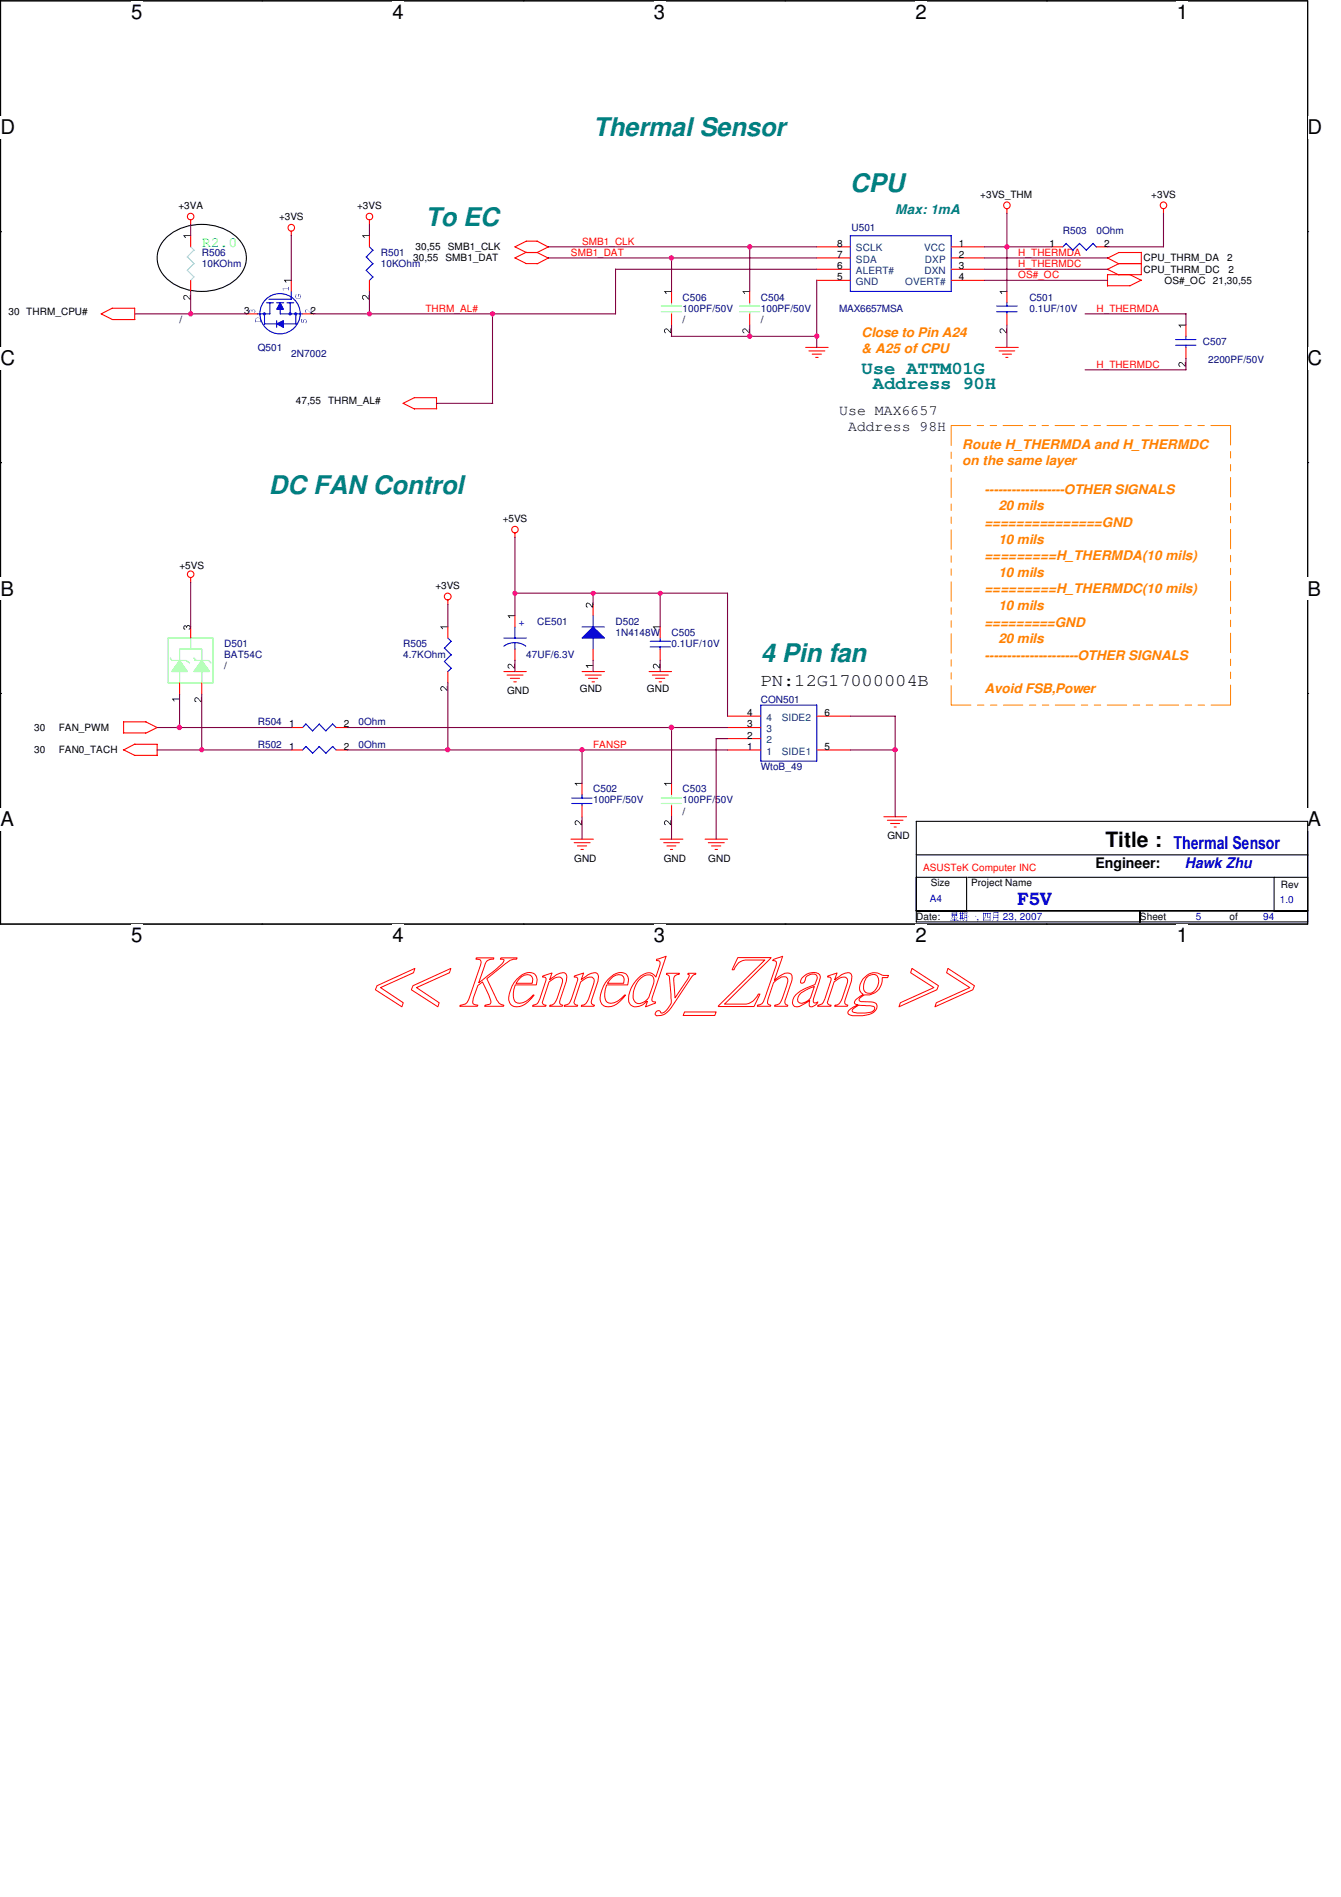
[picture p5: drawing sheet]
<svg xmlns="http://www.w3.org/2000/svg" width="210mm" height="297mm" viewBox="0 0 210 297" stroke-linecap="round" stroke-linejoin="round" font-family="sans-serif">
<defs><g id="words">
<g font-size="4" fill="#008080">
<text x="92.8" y="21.3">Thermal Sensor</text>
<text x="66.6" y="35.3">To EC</text>
<text x="133.1" y="30.1">CPU</text>
<text x="42.1" y="77.3">DC FAN Control</text>
<text x="119.1" y="103.6">4 Pin fan</text>
</g>
<text font-size="3.3" x="173" y="132.6">Title :</text>
<g font-size="3.2">
<text x="20.5" y="3">5</text>
<text x="61.4" y="3">4</text>
<text x="102.4" y="3">3</text>
<text x="143.3" y="3">2</text>
<text x="184.2" y="3">1</text>
<text x=".1" y="21">D</text>
<text x="204.7" y="21">D</text>
<text x=".1" y="57.1">C</text>
<text x="204.7" y="57.1">C</text>
<text x=".1" y="93.3">B</text>
<text x="204.7" y="93.3">B</text>
<text x=".1" y="129.4">A</text>
<text x="204.7" y="129.4">A</text>
<text x="20.5" y="147.5">5</text>
<text x="61.4" y="147.5">4</text>
<text x="102.4" y="147.5">3</text>
<text x="143.3" y="147.5">2</text>
<text x="184.2" y="147.5">1</text>
</g>
<g font-size="2.8" fill="#008080">
<text x="134.9" y="58.5">Use ATTM01G</text>
<text x="136.6" y="60.9">Address 90H</text>
</g>
<text font-size="2.8" x="119.1" y="107.4">PN:12G17000004B</text>
<g font-size="2.8" fill="#00f">
<text x="183.7" y="133">Thermal Sensor</text>
<text x="159.2" y="141.7">F5V</text>
</g>
<text font-size="2.3" fill="#0f0" x="31.6" y="38.7">R2.0</text>
<g font-size="2.3">
<text x="131.4" y="65">Use MAX6657</text>
<text x="132.8" y="67.4">Address 98H</text>
<text x="171.4" y="136">Engineer:</text>
</g>
<text font-size="2.3" fill="#00f" x="185.5" y="136">Hawk Zhu</text>
<text font-size="2.1" fill="#008080" x="140.1" y="33.6">Max: 1mA</text>
<g font-size="2.1" fill="#ff8000">
<text x="134.9" y="52.8">Close to Pin A24</text>
<text x="134.9" y="55.3">&amp; A25 of CPU</text>
<text x="150.6" y="70.3">Route H_THERMDA and H_THERMDC</text>
<text x="150.6" y="72.9">on the same layer</text>
<text x="154.1" y="77.3">------------------OTHER SIGNALS</text>
<text x="154.1" y="82.5">===============GND</text>
<text x="156.3" y="79.9">20 mils</text>
<text x="154.1" y="87.7">=========H_THERMDA(10 mils)</text>
<text x="156.3" y="85.1">10 mils</text>
<text x="154.1" y="92.9">=========H_THERMDC(10 mils)</text>
<text x="156.3" y="90.3">10 mils</text>
<text x="156.3" y="95.5">10 mils</text>
<text x="154.1" y="98.1">=========GND</text>
<text x="156.3" y="100.7">20 mils</text>
<text x="154.1" y="103.3">---------------------OTHER SIGNALS</text>
<text x="154.1" y="108.5">Avoid FSB,Power</text>
</g>
<g font-size="1.6">
<text x="27.9" y="32.7">+3VA</text>
<text x="43.7" y="34.5">+3VS</text>
<text x="55.9" y="32.7">+3VS</text>
<text x="153.4" y="30.9">+3VS_THM</text>
<text x="180.2" y="30.9">+3VS</text>
<text x="64.7" y="40.9">30,55 SMB1_DAT</text>
<text x="65" y="39.2">30,55</text>
<text x="70.1" y="39.2">SMB1_CLK</text>
<text x="131" y="38.7">8</text>
<text x="131" y="40.4">7</text>
<text x="150.1" y="38.7">1</text>
<text x="150.1" y="40.4">2</text>
<text x="164.3" y="38.7">1</text>
<text x="172.8" y="38.7">2</text>
<text x="179" y="40.9">CPU_THRM_DA</text>
<text x="192.1" y="40.9">2</text>
<text x="131" y="42.1">6</text>
<text x="131" y="43.9">5</text>
<text x="150.1" y="43.9">4</text>
<text x="150.1" y="42.1">3</text>
<text x="179" y="42.7">CPU_THRM_DC</text>
<text x="182.3" y="44.4">OS#_OC</text>
<text x="189.8" y="44.4">21,30,55</text>
<text x="192.3" y="42.7">2</text>
<text x="1.3" y="49.3">30 THRM_CPU#</text>
<text x="28.1" y="50.5">/</text>
<text x="38.2" y="49.1">3</text>
<text x="48.6" y="49.1">2</text>
<text x="106.8" y="50.5">/</text>
<text x="119.1" y="50.5">/</text>
<text x="46.3" y="63.3">47,55 THRM_AL#</text>
<text x="78.7" y="81.7">+5VS</text>
<text x="28.1" y="89.1">+5VS</text>
<text x="68.2" y="92.2">+3VS</text>
<text x="35.1" y="104.8">/</text>
<text x="45.3" y="113.9">1</text>
<text x="53.8" y="113.9">2</text>
<text x="79.4" y="108.7">GND</text>
<text x="90.8" y="108.3">GND</text>
<text x="101.3" y="108.3">GND</text>
<text x="117" y="112.1">4</text>
<text x="117" y="113.9">3</text>
<text x="129.1" y="112.1">6</text>
<text x="5.3" y="114.5">30</text>
<text x="5.3" y="117.9">30</text>
<text x="9.2" y="114.5">FAN_PWM</text>
<text x="9.2" y="117.9">FAN0_TACH</text>
<text x="45.3" y="117.4">1</text>
<text x="53.8" y="117.4">2</text>
<text x="117" y="115.7">2</text>
<text x="117" y="117.4">1</text>
<text x="129.1" y="117.4">5</text>
<text x="106.8" y="127.6">/</text>
<text x="138.9" y="131.4">GND</text>
<text x="89.9" y="134.9">GND</text>
<text x="103.9" y="134.9">GND</text>
<text x="110.9" y="134.9">GND</text>
<text x="145.7" y="138.8">Size</text>
<text x="152" y="138.8">Project Name</text>
<text x="200.5" y="139">Rev</text>
<text x="143.4" y="144">Date:</text>
<text x="178.4" y="144">Sheet</text>
<text x="192.4" y="144">of</text>
</g>
<g font-size="1.6" fill="#000080">
<text x="31.6" y="40.1">R506</text>
<text x="31.6" y="41.8">10KOhm</text>
<text x="59.6" y="40.1">R501</text>
<text x="59.6" y="41.8">10KOhm</text>
<text x="133.3" y="36.2">U501</text>
<text x="166.4" y="36.6">R503</text>
<text x="171.6" y="36.6">0Ohm</text>
<text x="106.8" y="47.1">C506</text>
<text x="119.1" y="47.1">C504</text>
<text x="161.1" y="47.1">C501</text>
<text x="106.8" y="48.8">100PF/50V</text>
<text x="119.1" y="48.8">100PF/50V</text>
<text x="131.4" y="48.8">MAX6657MSA</text>
<text x="161.1" y="48.8">0.1UF/10V</text>
<text x="40.3" y="54.9">Q501</text>
<text x="45.6" y="55.8">2N7002</text>
<text x="188.3" y="54.1">C507</text>
<text x="189.1" y="56.9">2200PF/50V</text>
<text x="35.1" y="101.3">D501</text>
<text x="63.1" y="101.3">R505</text>
<text x="84.1" y="97.8">CE501</text>
<text x="96.4" y="97.8">D502</text>
<text x="96.4" y="99.6">1N4148W</text>
<text x="105.1" y="99.6">C505</text>
<text x="105.1" y="101.3">0.1UF/10V</text>
<text x="35.1" y="103.1">BAT54C</text>
<text x="63.1" y="103.1">4.7KOhm</text>
<text x="82.4" y="103.1">47UF/6.3V</text>
<text x="40.3" y="113.6">R504</text>
<text x="56.1" y="113.6">0Ohm</text>
<text x="119.1" y="110.1">CON501</text>
<text x="40.3" y="117.1">R502</text>
<text x="56.1" y="117.1">0Ohm</text>
<text x="92.8" y="124.1">C502</text>
<text x="92.8" y="125.8">100PF/50V</text>
<text x="106.8" y="124.1">C503</text>
<text x="106.8" y="125.8">100PF/50V</text>
<text x="119.1" y="120.6">WtoB_49</text>
</g>
<g font-size="1.6" fill="#f00">
<text x="89.4" y="40.1">SMB1_DAT</text>
<text x="91.1" y="38.3">SMB1_CLK</text>
<text x="159.4" y="41.8">H_THERMDC</text>
<text x="159.4" y="40.1">H_THERMDA</text>
<text x="159.4" y="43.6">OS#_OC</text>
<text x="66.6" y="48.8">THRM_AL#</text>
<text x="171.6" y="48.8">H_THERMDA</text>
<text x="171.6" y="57.6">H_THERMDC</text>
<text x="92.8" y="117.1">FANSP</text>
<text x="144.5" y="136.4">ASUSTeK Computer INC</text>
</g>
<g font-size="1.6" fill="#004080">
<text x="134" y="39.4">SCLK</text>
<text x="134" y="41.1">SDA</text>
<text x="144.7" y="39.4">VCC</text>
<text x="144.8" y="41.1">DXP</text>
<text x="134" y="44.6">GND</text>
<text x="134" y="42.8">ALERT#</text>
<text x="141.7" y="44.6">OVERT#</text>
<text x="144.7" y="42.9">DXN</text>
<text x="120" y="112.9">4</text>
<text x="122.4" y="112.9">SIDE2</text>
<text x="120" y="114.6">3</text>
<text x="120" y="116.4">2</text>
<text x="120" y="118.2">1</text>
<text x="122.4" y="118.2">SIDE1</text>
</g>
<g font-size="1.6" fill="#00f">
<text x="81.2" y="98">+</text>
<text x="145.5" y="141.2">A4</text>
<text x="200.3" y="141.4">1.0</text>
<text x="152.9" y="144">,</text>
<text x="157" y="144">23, 2007</text>
<text x="187.2" y="144">5</text>
<text x="197.7" y="144">94</text>
</g>
</g></defs>
<path d="M.1 .1h204.6v144.6h-204.6z" fill="none" stroke="#000" stroke-width=".17"/>
<g fill="#fff">
<path d="M20.5 .1h1.8v3.6h-1.8z"/>
<path d="M20.5 144.7h1.8v3.6h-1.8z"/>
</g>
<path d="M41 .1h.1M41 144.7h.1" fill="none" stroke="#000" stroke-width=".17"/>
<g fill="#fff">
<path d="M61.4 .1h1.8v3.6h-1.8z"/>
<path d="M61.4 144.7h1.8v3.6h-1.8z"/>
</g>
<path d="M81.9 .1h.1M81.9 144.7h.1" fill="none" stroke="#000" stroke-width=".17"/>
<g fill="#fff">
<path d="M102.3 .1h1.8v3.6h-1.8z"/>
<path d="M102.3 144.7h1.8v3.6h-1.8z"/>
</g>
<path d="M122.9 .1h.1M122.9 144.7h.1" fill="none" stroke="#000" stroke-width=".17"/>
<g fill="#fff">
<path d="M143.3 .1h1.8v3.6h-1.8z"/>
<path d="M143.3 144.7h1.8v3.6h-1.8z"/>
</g>
<path d="M163.8 .1h.1M163.8 144.7h.1" fill="none" stroke="#000" stroke-width=".17"/>
<g fill="#fff">
<path d="M184.2 .1h1.8v3.6h-1.8z"/>
<path d="M184.2 144.7h1.8v3.6h-1.8z"/>
<path d="M.1 18.2h2.3v3.5h-2.3z"/>
<path d="M204.7 18.2h2.3v3.5h-2.3z"/>
<path d="M.1 54.3h2.3v3.6h-2.3z"/>
<path d="M204.7 54.3h2.3v3.6h-2.3z"/>
</g>
<path d="M.1 36.3h.1M204.7 36.3h.1" fill="none" stroke="#000" stroke-width=".17"/>
<g fill="#fff">
<path d="M.1 90.5h2.1v3.5h-2.1z"/>
<path d="M204.7 90.5h2.1v3.5h-2.1z"/>
</g>
<path d="M.1 72.4h.1M204.7 72.4h.1" fill="none" stroke="#000" stroke-width=".17"/>
<path d="M.1 72.4h.1M204.7 72.4h.1" fill="none" stroke="#000" stroke-width=".16"/>
<g fill="#fff">
<path d="M.1 126.6h2.1v3.5h-2.1z"/>
<path d="M204.6 126.6h2.2v3.5h-2.2z"/>
</g>
<path d="M25.9 37.3a8.4 8.4 0 0 1 11.3 0 4.3 4.3 0 0 1-.7 6.8 8.5 8.5 0 0 1-10.6-.6 4.2 4.2 0 0 1 0-6.2zM.1 108.6h.1M204.7 108.6h.1" fill="none" stroke="#000" stroke-width=".17"/>
<path d="M148.9 66.6h43.7M192.6 66.6v43.8M148.9 110.4v-43.8M192.6 110.4h-43.7" fill="none" stroke="#ff8000" stroke-width=".16" stroke-dasharray="3 1 1 1 1 1"/>
<g fill="#00f">
<path d="M151.5 143.5h1.2v-.1l.1 .1-1.2 .1z"/>
<path d="M149 142.9v.1h.8v-.1zM149 143.1v.1h.8v-.1zM149 143.3v.1h.8v-.1zM148.9 142.9v.5l.2 .1v-.6zM149.7 142.9l.1 .6 .1-.5zM149.1 143.5l-.3 .5 .4-.4zM149 143.7l.9-.1h-.1l-.1 .1zM149 143.9v.1l.9-.1-.2-.1zM149.3 143.5l.1 .7 .1-.7zM148.7 144.1l.1 .1h1.3l-.2-.1z"/>
<path d="M150.3 143.3v.1h.4v-.1zM150.3 143.6h.4zM151 142.9v.1h.3v-.1zM151 143.3h.3zM151 143.6v.1h.3v-.1zM150.2 143v.1h.7zM150.3 142.8v1h.1l.1-.9zM150.6 142.8v1h.1l.1-.9zM150.1 143.8l.1 .1h.7l-.1-.1zM150.4 143.9l-.2 .4 .3-.3zM150.6 143.9l.2 .2zM150.9 142.9l.1 .7-.3 .7 .3-.5v-.9zM151.3 142.9v1.2h-.2l.2 .2 .1-.1v-1.2h.1z"/>
<path d="M153.9 143h1.1zM153.9 144v.1h1.1v-.1zM153.9 142.9v1.3h.1v-1.2zM155 142.9l-.1 1.3 .2-.1-.1-1.1h.1zM154.2 143v.5l-.2 .3a.55 .55 0 0 0 .2-.8zM154.5 143l.1 .7a.18 .18 0 0 0 .3 0 .18 .18 0 0 0 0-.2v-.1l-.1 .2h-.2v-.6z"/>
<path d="M155.5 142.9v.1h.8v-.1zM155.5 143.3h.8zM155.5 143.6v.1h.8v-.1zM155.5 142.8a1.79 1.79 0 0 1-.2 1.5l.3-.5zM156.2 142.8v1.3h-.3l.2 .2 .2-.1v-1.2v-.1z"/>
</g>
<path d="M143.4 128.6h61.3v15.8h-61.3zM143.4 137.4h7.9v5.2M143.4 133.9h61.3M151.5 137.4h53.2M199.4 137.4v5.2M143.4 142.6h61.3M178.4 142.6v1.8" fill="none" stroke="#000" stroke-width=".17"/>
<g fill="none" stroke="#f00" stroke-width=".17">
<path d="M29.8 34.5v.7M45.6 36.2v.7M57.8 34.5v.7M157.6 32.7v.7M182.1 32.7v.7M105.1 45.6v1.8M105.1 49.1v1.8M126.1 54.4h3.5M126.6 54.9h2.5M127.1 55.5h1.5M127.7 56h.4M155.8 54.4h3.6"/>
<path d="M156.4 54.9h2.4M156.9 55.5h1.4M157.4 56h.4M157.6 45.6v1.8M157.6 49.1v1.8M29.8 90.5v.7M70.1 93.9v.8M80.6 83.4v.8M45.6 117.4h1.8M52.6 117.4h1.8M78.9 105.2h3.5M79.4 105.7h2.5"/>
<path d="M79.9 106.2h1.4M80.4 106.8h.4M91.1 105.2h3.5M91.6 105.7h2.5M92.1 106.2h1.5M92.7 106.8h.3M101.6 105.2h3.5M102.1 105.7h2.5M102.6 106.2h1.5M103.2 106.8h.3M89.4 131.4h3.5M89.9 132h2.5"/>
<path d="M90.4 132.5h1.4M90.9 133h.4M103.3 131.4h3.6M103.9 132h2.4M104.4 132.5h1.4M104.9 133h.4M105.1 122.7v1.7M105.1 126.2v1.7M110.4 131.4h3.5M110.9 132h2.5M111.4 132.5h1.4M111.9 133h.4"/>
<path d="M138.3 127.9h3.6M138.9 128.4h2.5M139.4 128.9h1.4M140 129.5h.3"/>
<circle cx="29.8" cy="33.9" r=".51"/>
<circle cx="45.6" cy="35.7" r=".52"/>
<circle cx="57.8" cy="33.9" r=".51"/>
<circle cx="157.6" cy="32.2" r=".52"/>
<circle cx="182.1" cy="32.2" r=".52"/>
<circle cx="29.8" cy="89.9" r=".51"/>
<circle cx="70.1" cy="93.4" r=".53"/>
<circle cx="80.6" cy="82.9" r=".51"/>
</g>
<path d="M103.5 47.9h3.2M103.5 48.8h3.2M105.1 47.4v.5M105.1 48.8v.3M103.5 125h3.2M103.5 125.8h3.2M105.1 124.4v.6M105.1 125.8v.4" fill="none" stroke="#80ff80" stroke-width=".17"/>
<path d="M103.9 45.6h1.2v.1h-.9l.2 .3h-.2zM104.1 51.5a.64 .64 0 0 1 .8 .4v.1v-.6h.2v.8l-.7-.6a.26 .26 0 0 0-.3 .1 .26 .26 0 0 0 .1 .4v.1l-.2-.3zM156.5 45.6h1.1v.1h-.9l.2 .3h-.2zM156.5 51.5a.65 .65 0 0 1 .9 .5l.1-.6h.1v.8l-.2-.1-.4-.5a.26 .26 0 0 0-.4 .1 .26 .26 0 0 0 .2 .4v.1l-.2-.1-.1-.2zM103.9 122.6h1.2v.1h-.9l.2 .3h-.2zM104.1 128.5a.88 .88 0 0 1 .8 .5v-.6h.2v.8l-.2-.1a.58 .58 0 0 0-.8-.4v.1l.1 .4a.39 .39 0 0 1-.3-.3 .39 .39 0 0 1 .2-.4z" fill="#000"/>
<path d="M156 47.9h3.2M156 48.8h3.2M157.6 47.4v.5M157.6 48.8v.3M50 116.9l1 1 1.1-1 .5 .5M50 116.9l-1.1 1-1-1-.5 .5" fill="none" stroke="#00f" stroke-width=".17"/>
<path d="M92.8 98.2l1.8 1.7h-3.5z" fill="#00f"/>
<path d="M91.1 98.2h3.5M92.8 98.2l1.8 1.7h-3.5zM92.8 96.4v1.8M92.8 99.9v1.7" fill="none" stroke="#00f" stroke-width=".17"/>
<path d="M92.8 94.7v1.7M92.8 101.6v1.8" fill="none" stroke="#f00" stroke-width=".17"/>
<path d="M91.9 94.4a.85 .85 0 0 1 .8 .6v-.6h.1v.7l-.2-.1a.55 .55 0 0 0-.7-.4l-.1 .3 .2 .2-.3-.1v-.1v-.3zM91.7 104.1h1.1v.2h-.9l.2 .3h-.2z" fill="#000"/>
<path d="M30.5 103.4h2.1M31.6 105.2v1.7" fill="none" stroke="#80ff80" stroke-width=".17"/>
<path d="M31.6 103.4l1.2 1.8h-2.4z" fill="#80ff80"/>
<path d="M31.6 103.4l1.2 1.8h-2.4z" fill="none" stroke="#80ff80" stroke-width=".17"/>
<path d="M28.1 103.4l1.2 1.8h-2.4z" fill="#80ff80"/>
<path d="M26.3 99.9h7v7h-7zM29.8 99.9v1.7M26.7 103l.2 .4h2.3M28.1 103.4l1.2 1.8h-2.4zM28.1 103.4v-1.8h3.5v1.8M28.1 105.2v1.7M29.1 103.4l.6 .4M30.4 103l.3 .4M32.6 103.4l.4 .4" fill="none" stroke="#80ff80" stroke-width=".17"/>
<g fill="none" stroke="#f00" stroke-width=".17">
<path d="M29.8 36.9v1.8M57.8 36.9v1.8M127.8 38.7h5.3M148.9 38.7h5.2M29.8 43.9v1.7M57.8 43.9v1.7M127.8 40.4h5.3M127.8 42.2h5.3M127.8 43.9h5.3M148.9 40.4h5.2M148.9 42.2h5.2M148.9 43.9h5.2"/>
<path d="M29.8 98.2v1.7M70.1 98.2v1.7M28.1 106.9v1.8M31.6 106.9v1.8M70.1 105.2v1.7"/>
</g>
<path d="M28.7 36.8h1.1v.2h-.8l.1 .3h-.1zM56.7 36.8h1.1v.2h-.9l.2 .3h-.1zM28.8 46.3a.56 .56 0 0 1 .8 .3l.1 .2v-.6h.1v.7l-.2-.1a.56 .56 0 0 0-.7-.4l-.1 .3 .2 .2a.41 .41 0 0 1-.2-.6zM56.8 46.3a.78 .78 0 0 1 .9 .5v-.6h.1v.7l-.2-.1a.56 .56 0 0 0-.7-.4l-.1 .3 .2 .2-.3-.2zM28.8 98l.3-.1 .1 .2a.34 .34 0 0 1 .6 0 .34 .34 0 0 1-.3 .5v-.1a.23 .23 0 0 0 .2-.3 .23 .23 0 0 0-.3-.2 .23 .23 0 0 0-.1 .3h-.1a.21 .21 0 0 0-.2-.2 .21 .21 0 0 0-.2 .1 .21 .21 0 0 0 .2 .3v.1a.36 .36 0 0 1-.3-.3 .36 .36 0 0 1 .1-.3zM68.9 98.1h1.2v.1h-.9l.1 .3h-.1zM26.9 109.4h1.2v.1h-.9l.1 .3h-.1zM30.6 109.2a.85 .85 0 0 1 .9 .6v-.6h.1v.7h-.3a.55 .55 0 0 0-.7-.5v.3l.1 .2h-.2l-.1-.2v-.3zM69 107.5a.76 .76 0 0 1 .9 .5v-.6h.2v.8l-.3-.1a.59 .59 0 0 0-.7-.4l-.1 .1 .2 .4-.3-.2z" fill="#000"/>
<g fill="none" stroke="#00f" stroke-width=".17">
<path d="M57.8 38.7l.6 .5M58.4 39.2l-1.1 1.1M133.1 36.9h15.8v8.7h-15.8zM41.4 49.1v1.7M41.7 47.4h1.1M42.1 46.9h3.5M42.2 47.4v1.7h-1.9M43.3 47.4h1.1M43.3 50.2v1.1M43.9 47.4v1.7h3.5M44.9 47.4h1.1M45.4 47.4v1.7"/>
<path d="M45.6 45.6v1.3M46.3 49.1v1.6h-4.9M57.3 40.2l1.1 1.1M58.4 43.3l-.6 .6M58.4 41.3l-1.1 1 1.1 1.1M70.1 99.9l.6 .6M69.6 101.5l1.1 1.1M70.6 104.6l-.5 .6M70.6 102.5l-1 1.1 1.1 1M70.6 100.4l-1 1.1"/>
<circle cx="43.8" cy="49.1" r="3.2"/>
</g>
<path d="M29.8 38.7l.6 .5M30.4 39.2l-1.1 1.1M29.3 42.3l1.1 1.1M29.3 40.2l1.1 1.1M30.4 43.3l-.6 .6M30.4 41.3l-1.1 1" fill="none" stroke="#80ffff" stroke-width=".17"/>
<path d="M41.3 49h.2v.3h-.2z" fill-rule="evenodd" fill="#00f"/>
<path d="M41.3 49h.2v.3h-.2z" fill="none" stroke="#00f" stroke-width=".17"/>
<path d="M45.3 49h.2v.3h-.2z" fill-rule="evenodd" fill="#00f"/>
<path d="M45.3 49h.2v.3h-.2z" fill="none" stroke="#00f" stroke-width=".17"/>
<path d="M46.2 49h.2v.3h-.2z" fill-rule="evenodd" fill="#00f"/>
<path d="M46.2 49h.2v.3h-.2z" fill="none" stroke="#00f" stroke-width=".17"/>
<path d="M43.3 50.7l1.1-.5v1.1z" fill="#00f"/>
<path d="M43.3 50.7l1.1-.5v1.1z" fill="none" stroke="#00f" stroke-width=".17"/>
<path d="M43.9 47.4l.5 1h-1.1z" fill="#00f"/>
<path d="M43.9 47.4l.5 1h-1.1z" fill="none" stroke="#00f" stroke-width=".17"/>
<g fill="#00f">
<path d="M46.2 46.1h.2a.36 .36 0 0 0 0 .5 .36 .36 0 0 0 .5 .1 .36 .36 0 0 0 .1-.5h-.2v.2h-.1v-.4l.1 .1h.2a.43 .43 0 0 1-.3 .7 .43 .43 0 0 1-.4-.6z"/>
<path d="M47.1 50h.3a.21 .21 0 0 0-.2 .3 .21 .21 0 0 0 .2 .2l.1-.2a.29 .29 0 0 1 .3-.3 .29 .29 0 0 1 .2 .5h-.1l.1 .1h-.2a.25 .25 0 0 0 .1-.3 .25 .25 0 0 0-.3-.2 .27 .27 0 0 1-.1 .4 .27 .27 0 0 1-.4-.1l.1-.4z"/>
<path d="M39.1 48.6l.3-.1 .1 .1a.27 .27 0 0 1 .4 0 .27 .27 0 0 1-.1 .4 .29 .29 0 0 0 .1-.3 .29 .29 0 0 0-.3-.2l-.2 .3a.2 .2 0 0 0-.2-.2 .2 .2 0 0 0-.2 .1 .2 .2 0 0 0 .2 .3 .24 .24 0 0 1-.2-.2 .24 .24 0 0 1 .1-.2z"/>
<path d="M47.8 48.6a.36 .36 0 0 1 .6 .2l.2 .2v-.5h.1v.5l-.4-.3a.22 .22 0 0 0-.3-.2 .22 .22 0 0 0-.2 .2 .22 .22 0 0 0 .2 .2v.1a.25 .25 0 0 1-.3-.2 .25 .25 0 0 1 .1-.2z"/>
<path d="M44.2 45.2h.9l.1-.3v.6l-.1-.3h-.8v.3z"/>
<path d="M40 49.9l-.1 .6 .1-.2h.7l.1 .2v-.4a.47 .47 0 0 0-.8-.2zM40.1 49.9l.2-.1a.32 .32 0 0 1 .4 .3v.2h-.7z"/>
</g>
<g fill="none" stroke="#f00" stroke-width=".17">
<path d="M82.3 39.5h1.8M82.4 39.5l-1.8 .9 1.8 .9M84.1 37.8l1.8 .9M84.1 37.8h-1.7l-1.8 .9 1.8 .8M85.9 38.7l-1.8 .8 1.8 .9M164.6 38.7h1.8M171.6 38.7h1.8M175.1 39.5h3.5M175.1 39.5l-1.7 .9M178.6 39.5v3.5h-5.2v1.8M17.6 50h3.5M17.6 50l-1.8-.9 1.8-.8h3.5v1.7"/>
<path d="M38.6 49.1h1.7M45.6 43.9v1.7M47.4 49.1h1.7M82.3 41.3h1.8M85.9 40.4l-1.8 .9M117.3 45.6v1.8M117.3 49.1v1.8M173.4 40.4l1.7 .9M173.4 44.7h3.5M175.1 41.3h3.5M175.1 41.3l-1.7 .9 1.7 .9M176.9 43l1.7 .9"/>
<path d="M178.6 43.9l-1.7 .8M185.6 50.9v1.8M185.6 54.4v1.8M63.1 63.2l1.8 .9M64.9 64h3.5M68.3 62.2v1.8M68.3 62.3h-3.4l-1.8 .9M80.6 96.4v1.8M103.3 98.2v1.7M19.3 114.8h3.5M19.3 117.4l1.8 .9h3.5M21.1 116.5h3.5v1.8"/>
<path d="M21.1 116.5l-1.8 .9M22.8 113l1.8 .9-1.8 .9M22.9 113h-3.6v1.8M45.6 113.9h1.8M52.6 113.9h1.8M80.6 101.6v1.8M103.3 101.6v1.8M113.9 112.1h5.2M113.9 113.9h5.2M113.9 115.7h5.2M113.9 117.4h5.2M127.8 112.1h5.3"/>
<path d="M127.8 117.4h5.3M91.1 122.7v1.7M91.1 126.2v1.7"/>
</g>
<path d="M44.4 43.8h1.2v.1h-.9l.2 .3h-.2zM116.2 45.6h1.1v.1h-.8l.1 .3h-.1zM116.3 51.5a.65 .65 0 0 1 .9 .5v-.6h.1v.8l-.6-.6a.26 .26 0 0 0-.4 .1 .26 .26 0 0 0 .2 .4v.1l-.3-.3zM184.4 50.8h1.2v.2h-.9l.2 .3h-.2zM184.6 56.8a.71 .71 0 0 1 .9 .5v-.6h.1v.7l-.2-.1a.59 .59 0 0 0-.7-.4l-.1 .2 .1 .3-.2-.2zM79.5 96.4h1.1v.1h-.9l.2 .3h-.2zM102.2 98.1h1.1v.1h-.9l.2 .3h-.1zM79.6 104a.88 .88 0 0 1 .9 .5v-.6h.1v.8l-.3-.1a.56 .56 0 0 0-.7-.5v.3l.2 .3a.39 .39 0 0 1-.4-.3 .39 .39 0 0 1 .2-.4zM102.3 104.1a.6 .6 0 0 1 .9 .4v-.6h.1v.8l-.2-.1a.49 .49 0 0 0-.8-.4l.2 .5-.3-.2zM90 122.6h1.1v.1h-.9l.2 .3h-.1zM90.1 128.5a.88 .88 0 0 1 .9 .5v-.6h.1v.8l-.3-.1a.55 .55 0 0 0-.7-.4v.2l.2 .3a.39 .39 0 0 1-.4-.3 .39 .39 0 0 1 .2-.4z" fill="#000"/>
<g fill="none" stroke="#00f" stroke-width=".17">
<path d="M166.9 38.1l1.1 1.1M166.9 38.1l-.5 .6M169 38.1l1.1 1.1M169 38.1l-1.1 1.1M171.1 38.1l.5 .6M171.1 38.1l-1 1.1M184 53.2h3.2M184 54.1h3.2M185.6 52.6v.6M185.6 54.1v.3M78.9 99.9h3.5M80.6 98.2v1.7"/>
<path d="M103.3 99.9v.5M47.4 113.9l.5-.5 1 1.1M50 113.4l1 1.1M50 113.4l-1.1 1M52.6 113.9l-.5-.5-1.1 1M80.6 100.6l1.1 .2 .6 .4M80.6 100.6l-1.1 .2-.6 .4M80.6 100.6v1.1M101.8 100.4h3.1M101.8 101.3h3.1M103.3 101.3v.4M119.1 110.4h8.7v8.8h-8.7z"/>
<path d="M89.5 125h3.2M89.5 125.8h3.2M91.1 124.4v.6M91.1 125.8v.4"/>
</g>
<path d="M115.8 47.9h3.1M115.8 48.8h3.1M117.3 47.4v.5M117.3 48.8v.3" fill="none" stroke="#80ff80" stroke-width=".17"/>
<g fill="none" stroke="#800040" stroke-width=".17">
<path d="M29.8 35.1v1.8M45.6 36.9v7M57.8 35.1v1.8M85.8 38.7h42M117.3 38.7v6.9M154.1 38.7h10.5M157.6 33.4v12.2M182.1 33.4v5.3h-8.7M21.1 49.1h17.5M29.8 45.6v3.5M57.8 45.6v3.5M77.1 49.1v14.1"/>
<path d="M85.8 40.4h42M96.4 42.2h31.4M96.4 42.1v7h-47.3M105.1 52.7h22.7M105.1 40.4v5.2M105.1 50.9v1.8M117.3 50.9v1.8M127.8 43.9v10.5M154.1 42.2h19.3M154.1 40.4h19.3M154.1 43.9h19.3M157.6 50.9v3.5"/>
<path d="M169.8 49.1h15.8M185.6 49.1v1.8M185.6 56.1v1.8h-15.8M68.3 63.2h8.8M29.8 91.1v7.1M70.1 94.6v3.6M80.6 92.9h33.3v19.2M80.6 84.1v12.3M92.8 92.9v1.8M103.3 92.9v5.3M24.6 117.4h21M24.6 113.9h21"/>
<path d="M28.1 108.7v5.2M31.6 108.7v8.7M54.3 117.4h59.6M54.3 113.9h59.6M70.1 106.9v10.5M80.6 103.4v1.8M91.1 117.4v5.3M92.8 103.4v1.8M103.3 103.4v1.8M105.1 113.9v8.8M113.9 115.7h-1.8v15.7M133.1 117.4h7"/>
<path d="M133.1 112.1h7v15.8M91.1 127.9v3.5M105.1 127.9v3.5"/>
</g>
<circle cx="127.8" cy="52.6" r=".35" fill="#f0f"/>
<circle cx="127.8" cy="52.6" r=".35" fill="none" stroke="#f0f" stroke-width=".17"/>
<circle cx="117.3" cy="52.6" r=".35" fill="#f0f"/>
<circle cx="117.3" cy="52.6" r=".35" fill="none" stroke="#f0f" stroke-width=".17"/>
<circle cx="29.8" cy="49.1" r=".34" fill="#f0f"/>
<circle cx="29.8" cy="49.1" r=".34" fill="none" stroke="#f0f" stroke-width=".17"/>
<circle cx="117.3" cy="38.6" r=".34" fill="#f0f"/>
<circle cx="117.3" cy="38.6" r=".34" fill="none" stroke="#f0f" stroke-width=".17"/>
<circle cx="157.6" cy="38.6" r=".34" fill="#f0f"/>
<circle cx="157.6" cy="38.6" r=".34" fill="none" stroke="#f0f" stroke-width=".17"/>
<circle cx="31.6" cy="117.4" r=".33" fill="#f0f"/>
<circle cx="31.6" cy="117.4" r=".33" fill="none" stroke="#f0f" stroke-width=".17"/>
<circle cx="103.3" cy="92.9" r=".33" fill="#f0f"/>
<circle cx="103.3" cy="92.9" r=".33" fill="none" stroke="#f0f" stroke-width=".17"/>
<circle cx="140.1" cy="117.4" r=".35" fill="#f0f"/>
<circle cx="140.1" cy="117.4" r=".35" fill="none" stroke="#f0f" stroke-width=".17"/>
<circle cx="105.1" cy="113.9" r=".36" fill="#f0f"/>
<circle cx="105.1" cy="113.9" r=".36" fill="none" stroke="#f0f" stroke-width=".17"/>
<circle cx="28.1" cy="113.9" r=".35" fill="#f0f"/>
<circle cx="28.1" cy="113.9" r=".35" fill="none" stroke="#f0f" stroke-width=".17"/>
<circle cx="105.1" cy="40.4" r=".35" fill="#f0f"/>
<circle cx="105.1" cy="40.4" r=".35" fill="none" stroke="#f0f" stroke-width=".17"/>
<circle cx="91.1" cy="117.4" r=".34" fill="#f0f"/>
<circle cx="91.1" cy="117.4" r=".34" fill="none" stroke="#f0f" stroke-width=".17"/>
<circle cx="77.1" cy="49.1" r=".34" fill="#f0f"/>
<circle cx="77.1" cy="49.1" r=".34" fill="none" stroke="#f0f" stroke-width=".17"/>
<circle cx="92.9" cy="92.9" r=".33" fill="#f0f"/>
<circle cx="92.9" cy="92.9" r=".33" fill="none" stroke="#f0f" stroke-width=".17"/>
<circle cx="80.6" cy="92.9" r=".33" fill="#f0f"/>
<circle cx="80.6" cy="92.9" r=".33" fill="none" stroke="#f0f" stroke-width=".17"/>
<circle cx="70.1" cy="117.4" r=".35" fill="#f0f"/>
<circle cx="70.1" cy="117.4" r=".35" fill="none" stroke="#f0f" stroke-width=".17"/>
<circle cx="57.8" cy="49.1" r=".34" fill="#f0f"/>
<circle cx="57.8" cy="49.1" r=".34" fill="none" stroke="#f0f" stroke-width=".17"/>
<g fill="none" stroke="#f00" stroke-width=".16">
<path d="M59 154.3l5.9-2.7-.2 .7-5.1 2.3 3.5 2.4-.2 .6-4.1-2.6zM64.6 154.3l6-2.7-.2 .7-5.2 2.3 3.5 2.4-.2 .6-4.1-2.6zM74.5 150h2.8v.2a1.16 1.16 0 0 0-1.4 1l-1 2.7 2.4-1.8a4.6 4.6 0 0 0 1.6-1.8l-.6-.1 .1-.2h2.5v.2a2.34 2.34 0 0 0-1.9 .8l-2.8 2.2 1.7 3.6a1.03 1.03 0 0 0 1 .6l-.1 .2h-2.9v-.2a.87 .87 0 0 0 .9-.4l-.3-1.2-1-2-.7 .5-.8 2.5a.44 .44 0 0 0 .5 .6h.3l-.1 .2h-2.7l.1-.2a1.37 1.37 0 0 0 1.4-1.2l1.8-5.5a.55 .55 0 0 0-.8-.5zM80.9 153.3a2.45 2.45 0 0 1 2.6-.9 1.39 1.39 0 0 1 .4 1.8h-3.3a2.53 2.53 0 0 0 .1 2.7 1.5 1.5 0 0 0 1.7-.1l1.1-1h.1a3.6 3.6 0 0 1-2.7 1.8 1.21 1.21 0 0 1-1.3-1.4 5.6 5.6 0 0 1 1.3-2.9zM81.6 153a1.05 1.05 0 0 1 1.8 .2l-.1 .8h-2.5zM85 152.8l1.4-.4-.4 1 .7-.5a1.82 1.82 0 0 1 1.8-.5 1.37 1.37 0 0 1 0 1.6l-.9 2.9 .2 .4 .3 .1-.1 .2h-2l.1-.2a1.27 1.27 0 0 0 1.1-1.1l.8-2.4a.65 .65 0 0 0-.1-.8 .65 .65 0 0 0-.8-.1l-1.2 .8-1 3.2 .3 .4h.3l-.1 .2h-2v-.2a1.06 1.06 0 0 0 1.1-1l1-2.9-.2-.5h-.4zM89.9 152.8l1.5-.4-.4 1 .7-.5a1.82 1.82 0 0 1 1.7-.5 1.37 1.37 0 0 1 .1 1.6l-1 2.9 .1 .2 .4 .3v.2h-2l.1-.2a1.27 1.27 0 0 0 1.1-1.1l.8-2.4a.65 .65 0 0 0-.2-.8 .65 .65 0 0 0-.7-.1l-1.2 .8-1.1 3.2 .3 .4h.3v.2h-2.1l.1-.2a1.06 1.06 0 0 0 1.1-1l.9-2.9-.1-.5h-.4zM95.2 153.3a2.45 2.45 0 0 1 2.6-.9 1.39 1.39 0 0 1 .5 1.8h-3.3a2.53 2.53 0 0 0 0 2.7 1.5 1.5 0 0 0 1.7-.1l1.1-1h.1a3.6 3.6 0 0 1-2.7 1.8 1.21 1.21 0 0 1-1.3-1.4 5.6 5.6 0 0 1 1.3-2.9zM95.9 153a1.05 1.05 0 0 1 1.8 .2l-.1 .8h-2.5zM100.1 153.4l.3-.3a1.27 1.27 0 0 1 1.8-.1l.2 .5-.1 .5-.7 2.2a1.77 1.77 0 0 1-2 .9 1.45 1.45 0 0 1-.5-1.8 4.5 4.5 0 0 1 1-1.9zM102.8 150.2l1.5-.5-2.3 6.8a.42 .42 0 0 0 .6 .4v.2l-1.6 .5 .3-.8h-.1a1.71 1.71 0 0 1-2.6 .5 2.59 2.59 0 0 1 .2-2.7 3.9 3.9 0 0 1 2.8-2.3 1.37 1.37 0 0 1 1.1 .7l.6-2.2-.1-.3-.5-.1zM104.4 152.4h1.9v.2a.73 .73 0 0 0-.8 .8l.2 2.9 2.1-3.2 .1-.3-.1-.2h-.1v-.2h1.2v.2h-.3l-.4 .4-3.4 5.2a2.18 2.18 0 0 1-2.1 .8l-.1-.1a.47 .47 0 0 1 .3-.6 .47 .47 0 0 1 .6 .3 2.1 2.1 0 0 0 1.5-1.4l.1-.1-.1-1.4-.2-2.7-.2-.3-.3-.1z"/>
<path d="M107.1 158.5h5l-.2 .5h-5zM115.5 149.9h5.2l-7.3 7.3 3.8-.1 .7-.3 .8-1.1h.3l-1 1.9h-5.6l7.3-7.3h-3a2.04 2.04 0 0 0-1.8 1.5h-.3zM121 150.2l1.5-.5-1.3 3.8 .2-.1a2.82 2.82 0 0 1 2.2-1 .78 .78 0 0 1 .4 1.1l-1.1 3.3 .1 .5 .3 .1v.2h-2.1l.1-.2a1.24 1.24 0 0 0 1.2-1.1l.7-2.3a.69 .69 0 0 0 0-.9 .69 .69 0 0 0-.9-.1l-1.2 .9-.9 2.7a.53 .53 0 0 0 .4 .8v.2h-2.1l.1-.2a1.25 1.25 0 0 0 1.1-1.1l1.8-5.5a.45 .45 0 0 0-.6-.4zM125.2 155.7l.9-.6 1.4-.6-.5 1.5a1.66 1.66 0 0 1-1.9 1 .88 .88 0 0 1 .1-1.3zM125.6 153.1a2.24 2.24 0 0 1 2.5-.7 .7 .7 0 0 1 .2 1l-1 3.2 .1 .4 .6-.1a1.2 1.2 0 0 1-1.3 .7v-.2v-.7l-.6 .4a1.91 1.91 0 0 1-1.7 .5 1.39 1.39 0 0 1 .5-2.1l1.3-.8 1.4-.5a1.85 1.85 0 0 0 .3-1.3 .71 .71 0 0 0-1-.3 1.11 1.11 0 0 0-1 1.1 .39 .39 0 0 1-.6 .1zM129.6 152.8l1.4-.4-.4 1 .8-.5a1.82 1.82 0 0 1 1.7-.5 1.37 1.37 0 0 1 0 1.6l-.9 2.9v.2l.5 .3-.1 .2h-2l.1-.2a1.27 1.27 0 0 0 1.1-1.1l.8-2.4a.65 .65 0 0 0-.1-.8 .65 .65 0 0 0-.8-.1l-1.1 .8-1.1 3.2 .3 .4h.3l-.1 .2h-2l.1-.2a1.06 1.06 0 0 0 1-1l1-2.9-.1-.5h-.5zM133.5 158l.9-.6 1.8 .1 .5 .1 .2 .1a.91 .91 0 0 1-1.1 .9l-2.1-.1-.3-.2zM135 153.3a2.17 2.17 0 0 1 3.1-.6h1l-.2 .4h-.8a2.42 2.42 0 0 1-2.8 2.7l-.2 .1a.93 .93 0 0 0-.6 .7l.3 .2 1.6 .1a.79 .79 0 0 1 .9 .5 .79 .79 0 0 1-.4 1 2.95 2.95 0 0 1-1.9 .6h-1.5l-.5-.1-.3-.3a1.26 1.26 0 0 1 .9-1l.7-.2-.5-.2-.1-.2a1.33 1.33 0 0 1 .9-1l.5-.3a1.26 1.26 0 0 1-.3-2zM135.6 153.1a1.41 1.41 0 0 1 1.6-.4 1.86 1.86 0 0 1-1.2 2.8 .85 .85 0 0 1-.8-1.1l.1-.8zM142.7 151.6l4.2 2.7-.3 .7-5.9 2.6 .2-.6 5.3-2.4-3.7-2.3zM148.4 151.6l4.1 2.7-.2 .7-6 2.6 .3-.6 5.2-2.4-3.6-2.3z"/>
</g>
<use href="#words"/>
</svg>
